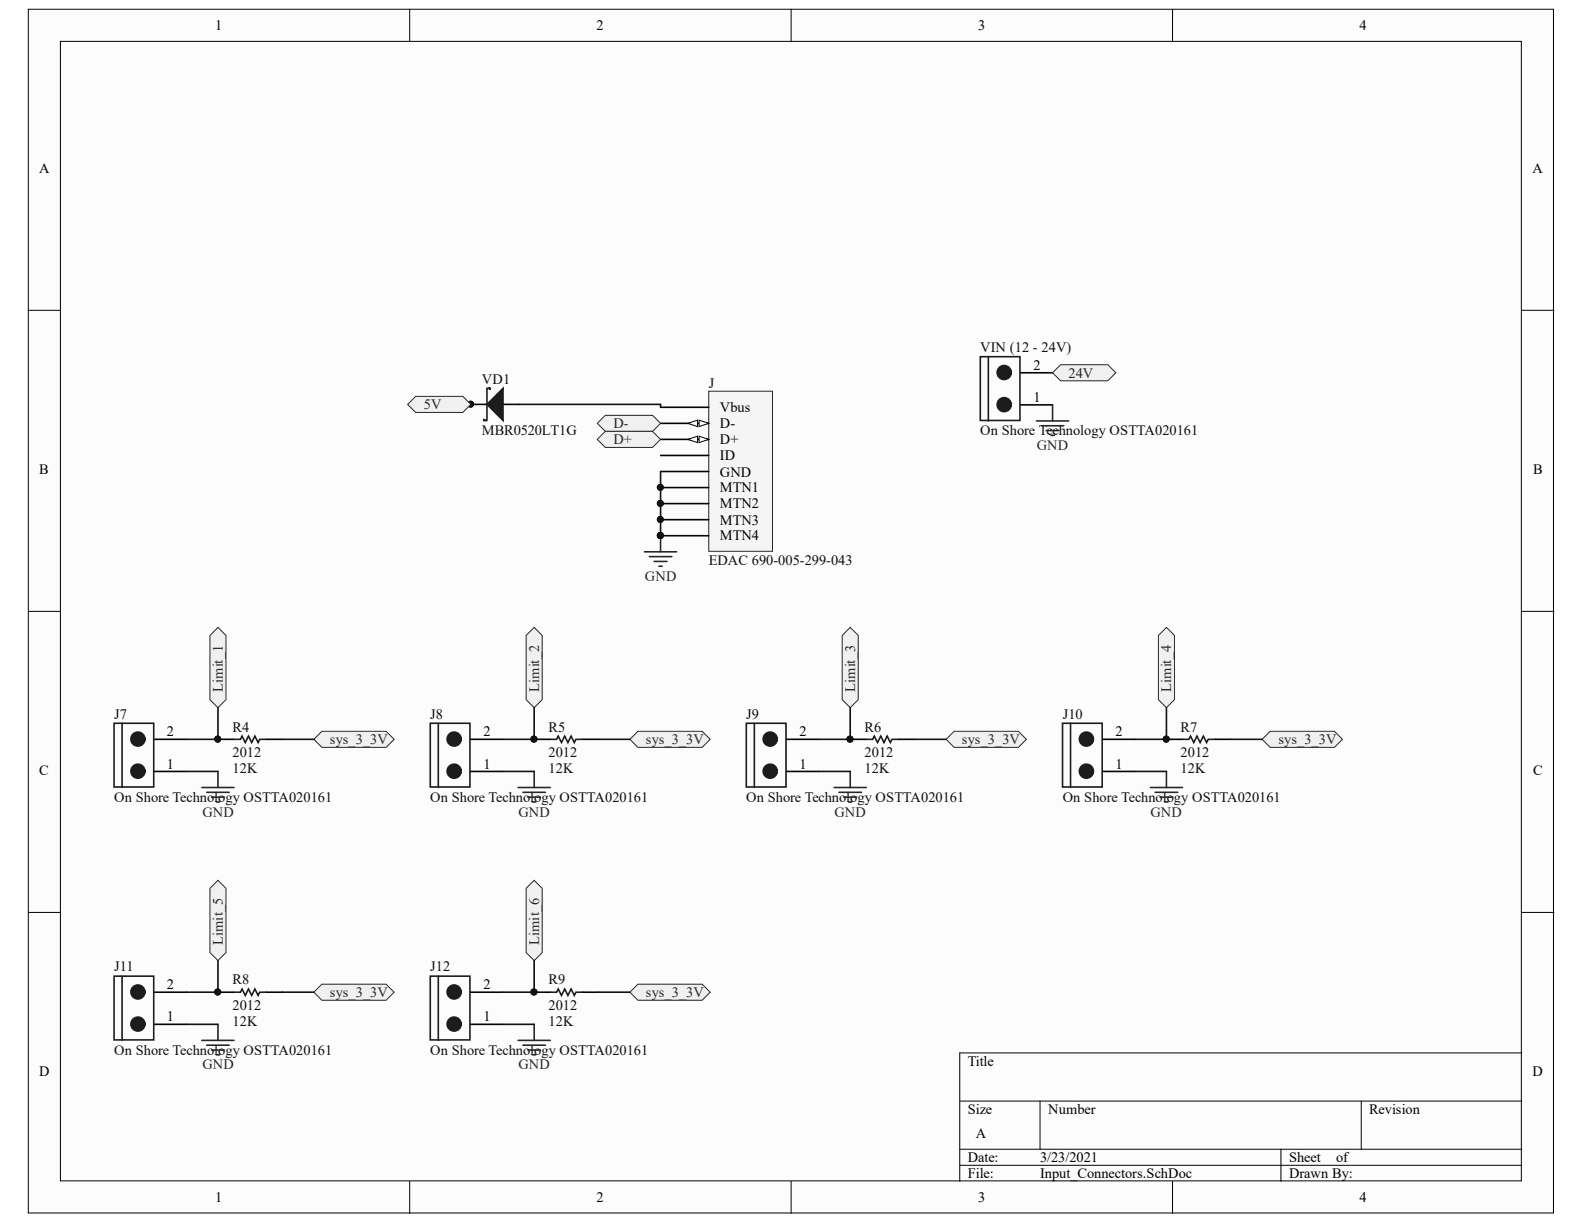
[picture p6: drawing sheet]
<svg xmlns="http://www.w3.org/2000/svg" width="279mm" height="216mm" viewBox="0 0 279 216" stroke-linecap="round" stroke-linejoin="round" font-family="sans-serif">
<defs><g id="words">
<g font-size="2.5">
<text x="38" y="5.3">1</text>
<text x="105.2" y="5.3">2</text>
<text x="172.6" y="5.3">3</text>
<text x="239.8" y="5.3">4</text>
<text x="6.9" y="30.5">A</text>
<text x="270.3" y="30.5">A</text>
<text x="182.3" y="65.2">2</text>
<text x="182.3" y="70.9">1</text>
<text x="127" y="72.7">Vbus</text>
<text x="127" y="75.5">D-</text>
<text x="6.9" y="83.6">B</text>
<text x="127" y="78.4">D+</text>
<text x="127" y="81.2">ID</text>
<text x="270.4" y="83.6">B</text>
<text x="127" y="84.1">GND</text>
<text x="127" y="86.9">MTN1</text>
<text x="127" y="89.6">MTN2</text>
<text x="127" y="95.3">MTN4</text>
<text x="127" y="92.5">MTN3</text>
<text x="29.4" y="129.9">2</text>
<text x="85.3" y="129.9">2</text>
<text x="141" y="129.9">2</text>
<text x="196.7" y="129.9">2</text>
<text x="6.9" y="136.7">C</text>
<text x="29.4" y="135.6">1</text>
<text x="85.3" y="135.6">1</text>
<text x="141" y="135.6">1</text>
<text x="196.7" y="135.6">1</text>
<text x="270.4" y="136.7">C</text>
<text x="29.4" y="174.5">2</text>
<text x="85.3" y="174.5">2</text>
<text x="29.4" y="180.1">1</text>
<text x="85.3" y="180.1">1</text>
<text x="6.9" y="189.8">D</text>
<text x="170.7" y="188">Title</text>
<text x="270.3" y="189.8">D</text>
<text x="170.7" y="196.5">Size</text>
<text x="184.9" y="196.5">Number</text>
<text x="241.5" y="196.5">Revision</text>
<text x="172.1" y="200.8">A</text>
<text x="170.7" y="205">Date:</text>
<text x="170.7" y="207.8">File:</text>
<text x="183.5" y="205">3/23/2021</text>
<text x="183.5" y="207.8">Input_Connectors.SchDoc</text>
<text x="227.4" y="205">Sheet</text>
<text x="227.4" y="207.8">Drawn By:</text>
<text x="235.7" y="205">of</text>
<text x="38" y="212.1">1</text>
<text x="105.2" y="212.1">2</text>
<text x="172.6" y="212.1">3</text>
<text x="239.8" y="212.1">4</text>
</g>
<g font-size="2.5" fill="#0e0e0e">
<text x="172.9" y="62.1">VIN (12 - 24V)</text>
<text x="85" y="67.7">VD1</text>
<text x="125" y="68.4">J</text>
<text x="85" y="76.7">MBR0520LT1G</text>
<text x="172.9" y="76.8">On Shore Technology OSTTA020161</text>
<text x="125" y="99.6">EDAC 690-005-299-043</text>
<text x="20.1" y="126.8">J7</text>
<text x="41" y="129.1">R4</text>
<text x="75.9" y="126.8">J8</text>
<text x="96.8" y="129.1">R5</text>
<text x="131.6" y="126.8">J9</text>
<text x="152.5" y="129.1">R6</text>
<text x="187.4" y="126.8">J10</text>
<text x="208.3" y="129.1">R7</text>
<text x="41" y="133.5">2012</text>
<text x="41" y="136.4">12K</text>
<text x="96.8" y="133.5">2012</text>
<text x="96.8" y="136.4">12K</text>
<text x="152.5" y="133.5">2012</text>
<text x="152.5" y="136.4">12K</text>
<text x="208.3" y="133.5">2012</text>
<text x="208.3" y="136.4">12K</text>
<text x="20.1" y="141.5">On Shore Technology OSTTA020161</text>
<text x="75.9" y="141.5">On Shore Technology OSTTA020161</text>
<text x="131.6" y="141.5">On Shore Technology OSTTA020161</text>
<text x="187.4" y="141.5">On Shore Technology OSTTA020161</text>
<text x="20.1" y="171.3">J11</text>
<text x="41" y="173.6">R8</text>
<text x="75.9" y="171.3">J12</text>
<text x="96.8" y="173.6">R9</text>
<text x="41" y="178.2">2012</text>
<text x="96.8" y="178.2">2012</text>
<text x="41" y="181">12K</text>
<text x="96.8" y="181">12K</text>
<text x="20.1" y="186.1">On Shore Technology OSTTA020161</text>
<text x="75.9" y="186.1">On Shore Technology OSTTA020161</text>
</g>
<g font-size="2.5" fill="#262626">
<text x="188.5" y="66.6">24V</text>
<text x="74.8" y="72.1">5V</text>
<text x="108.2" y="75.5">D-</text>
<text x="108.2" y="78.4">D+</text>
<text x="182.9" y="79.3">GND</text>
<text x="113.8" y="102.4">GND</text>
<text x="39.3" y="122" transform="rotate(-90 39.3 122)">Limit_1</text>
<text x="95.1" y="122" transform="rotate(-90 95.1 122)">Limit_2</text>
<text x="150.8" y="122" transform="rotate(-90 150.8 122)">Limit_3</text>
<text x="206.6" y="122" transform="rotate(-90 206.6 122)">Limit_4</text>
<text x="58.2" y="131.3">sys_3_3V</text>
<text x="113.9" y="131.3">sys_3_3V</text>
<text x="169.7" y="131.3">sys_3_3V</text>
<text x="225.5" y="131.3">sys_3_3V</text>
<text x="35.7" y="144">GND</text>
<text x="91.4" y="144">GND</text>
<text x="147.2" y="144">GND</text>
<text x="202.9" y="144">GND</text>
<text x="39.3" y="166.6" transform="rotate(-90 39.3 166.6)">Limit_5</text>
<text x="95.1" y="166.6" transform="rotate(-90 95.1 166.6)">Limit_6</text>
<text x="58.2" y="175.9">sys_3_3V</text>
<text x="113.9" y="175.9">sys_3_3V</text>
<text x="35.7" y="188.6">GND</text>
<text x="91.4" y="188.6">GND</text>
</g>
</g></defs>
<g fill="#fcfcfc" stroke="#000" stroke-width=".18">
<path d="M5 1.6h269v212.4h-269z"/>
<path d="M10.7 7.3h257.6v201h-257.6z"/>
</g>
<g fill="none" stroke="#000" stroke-width=".18">
<path d="M72.3 1.6v5.7M139.5 1.6v5.7M206.8 1.6v5.7M5 54.7h5.7M268.4 54.7h5.7M5 107.8h5.7M268.4 107.8h5.7M5 160.9h5.7M268.4 160.9h5.7M169.3 194.2h99.1M183.5 194.2v8.5M240.1 194.2v8.5"/>
<path d="M268.4 185.7h-99.1v22.7M72.3 208.4v5.6M139.5 208.4v5.6M169.3 202.7h99.1M169.3 205.5h99.1M206.8 208.4v5.6M225.9 202.7v5.7"/>
</g>
<path d="M125 69h11.3v28.2h-11.3z" fill="#f5f5f5" stroke="#262626" stroke-width=".18"/>
<path d="M116.5 71.8h8.5M116.5 74.7h8.5" fill="none" stroke="#000" stroke-width=".28"/>
<g fill="#fcfcfc" stroke="#000" stroke-width=".18">
<path d="M123.3 74.1l1.7 .6-1.7 .5z"/>
<path d="M121.3 74.7l1.7-.6v1.1z"/>
</g>
<path d="M116.5 77.5h8.5" fill="none" stroke="#000" stroke-width=".28"/>
<g fill="#fcfcfc" stroke="#000" stroke-width=".18">
<path d="M123.3 76.9l1.7 .6-1.7 .6z"/>
<path d="M121.3 77.5l1.7-.6v1.2z"/>
</g>
<path d="M116.5 80.3h8.5M116.5 83.2h8.5M116.5 86h8.5M116.5 88.8h8.5M116.5 94.5h8.5M116.5 91.7h8.5" fill="none" stroke="#000" stroke-width=".28"/>
<g fill="#0e0e0e" stroke="#0e0e0e" stroke-width=".18">
<circle cx="116.5" cy="86" r=".52"/>
<circle cx="116.5" cy="88.8" r=".52"/>
<circle cx="116.5" cy="94.5" r=".52"/>
<circle cx="116.5" cy="91.6" r=".52"/>
</g>
<path d="M116.5 83.2v11.3" fill="none" stroke="#0e0e0e" stroke-width=".28"/>
<g fill="#f0f0f0" stroke="#262626" stroke-width=".18">
<path d="M105.4 74.7l1.4-1.4h8.3l1.4 1.4-1.4 1.4h-8.3z" fill-rule="evenodd"/>
<path d="M105.4 77.5l1.4-1.4h8.3l1.4 1.4-1.4 1.4h-8.3z" fill-rule="evenodd"/>
</g>
<path d="M27.2 136.1h5.7M27.2 130.4h5.7M38.4 130.4h2.9M46.9 130.4h2.9" fill="none" stroke="#000" stroke-width=".28"/>
<g fill="none" stroke="#1c1c1c" stroke-width="1.4">
<circle cx="24.3" cy="130.4" r=".67"/>
<circle cx="24.3" cy="136" r=".67"/>
</g>
<path d="M20.1 127.6h7v11.2h-7zM21.5 127.6v11.3M41.3 130.4h1.1l.3-.6 .6 1.2 .5-1.2 .6 1.2 .6-1.2 .5 1.2 .3-.6h1.1" fill="none" stroke="#1c1c1c" stroke-width=".28"/>
<circle cx="38.4" cy="130.4" r=".52" fill="#0e0e0e" stroke="#0e0e0e" stroke-width=".18"/>
<path d="M55.4 130.4l1.4-1.4h11.3l1.4 1.4-1.4 1.4h-11.3z" fill-rule="evenodd" fill="#f0f0f0" stroke="#262626" stroke-width=".18"/>
<path d="M35.6 138.9h5.7M36.5 139.8h3.9M38.4 136.1v2.8M37.3 140.6h2.3M38.2 141.5h.5" fill="none" stroke="#262626" stroke-width=".28"/>
<path d="M32.9 136.1h5.5M49.8 130.4h5.6" fill="none" stroke="#0e0e0e" stroke-width=".28"/>
<path d="M37 112.1l1.4-1.4 1.5 1.4v11.3l-1.5 1.4-1.4-1.4z" fill-rule="evenodd" fill="#f0f0f0" stroke="#262626" stroke-width=".18"/>
<path d="M38.4 124.8v5.6h-5.5" fill="none" stroke="#0e0e0e" stroke-width=".28"/>
<g fill="#0e0e0e" stroke="#0e0e0e" stroke-width=".18">
<circle cx="38.4" cy="130.4" r=".52"/>
<circle cx="94.2" cy="130.4" r=".52"/>
</g>
<path d="M83 136.1h5.6M83 130.4h5.6M94.2 130.4h2.9M102.7 130.4h2.9" fill="none" stroke="#000" stroke-width=".28"/>
<g fill="none" stroke="#1c1c1c" stroke-width="1.4">
<circle cx="80.1" cy="130.4" r=".67"/>
<circle cx="80.1" cy="136" r=".67"/>
</g>
<path d="M75.9 127.6h7v11.2h-7zM77.3 127.6v11.3M97.1 130.4h1.1l.3-.6 .5 1.2 .6-1.2 .6 1.2 .5-1.2 .6 1.2 .3-.6h1.1" fill="none" stroke="#1c1c1c" stroke-width=".28"/>
<path d="M111.1 130.4l1.4-1.4h11.4l1.4 1.4-1.4 1.4h-11.4z" fill-rule="evenodd" fill="#f0f0f0" stroke="#262626" stroke-width=".18"/>
<path d="M91.4 138.9h5.7M92.2 139.8h4M94.2 136.1v2.8M93.1 140.6h2.3M93.9 141.5h.6" fill="none" stroke="#262626" stroke-width=".28"/>
<path d="M88.6 136.1h5.6M105.6 130.4h5.5" fill="none" stroke="#0e0e0e" stroke-width=".28"/>
<path d="M92.8 112.1l1.4-1.4 1.4 1.4v11.3l-1.4 1.4-1.4-1.4z" fill-rule="evenodd" fill="#f0f0f0" stroke="#262626" stroke-width=".18"/>
<path d="M94.2 124.8v5.6h-5.6" fill="none" stroke="#0e0e0e" stroke-width=".28"/>
<g fill="#0e0e0e" stroke="#0e0e0e" stroke-width=".18">
<circle cx="94.2" cy="130.4" r=".52"/>
<circle cx="149.9" cy="130.4" r=".52"/>
</g>
<path d="M138.7 136.1h5.7M138.7 130.4h5.7M150 130.4h2.8M158.5 130.4h2.8" fill="none" stroke="#000" stroke-width=".28"/>
<g fill="none" stroke="#1c1c1c" stroke-width="1.4">
<circle cx="135.8" cy="130.4" r=".67"/>
<circle cx="135.8" cy="136" r=".67"/>
</g>
<path d="M131.6 127.6h7v11.2h-7zM133.1 127.6v11.3M152.8 130.4h1.1l.3-.6 .6 1.2 .6-1.2 .5 1.2 .6-1.2 .6 1.2 .2-.6h1.2" fill="none" stroke="#1c1c1c" stroke-width=".28"/>
<path d="M166.9 130.4l1.4-1.4h11.3l1.4 1.4-1.4 1.4h-11.3z" fill-rule="evenodd" fill="#f0f0f0" stroke="#262626" stroke-width=".18"/>
<path d="M147.1 138.9h5.7M148 139.8h4M150 136.1v2.8M148.8 140.6h2.3M149.7 141.5h.6" fill="none" stroke="#262626" stroke-width=".28"/>
<path d="M144.4 136.1h5.6M161.3 130.4h5.6" fill="none" stroke="#0e0e0e" stroke-width=".28"/>
<path d="M148.6 112.1l1.4-1.4 1.4 1.4v11.3l-1.4 1.4-1.4-1.4z" fill-rule="evenodd" fill="#f0f0f0" stroke="#262626" stroke-width=".18"/>
<path d="M150 124.8v5.6h-5.6" fill="none" stroke="#0e0e0e" stroke-width=".28"/>
<g fill="#0e0e0e" stroke="#0e0e0e" stroke-width=".18">
<circle cx="149.9" cy="130.4" r=".52"/>
<circle cx="205.7" cy="130.4" r=".52"/>
</g>
<path d="M194.5 136.1h5.7M194.5 130.4h5.7M205.7 130.4h2.9M214.2 130.4h2.9" fill="none" stroke="#000" stroke-width=".28"/>
<g fill="none" stroke="#1c1c1c" stroke-width="1.4">
<circle cx="191.6" cy="130.4" r=".67"/>
<circle cx="191.6" cy="136" r=".67"/>
</g>
<path d="M187.4 127.6h7v11.2h-7zM188.8 127.6v11.3M208.6 130.4h1.1l.3-.6 .6 1.2 .5-1.2 .6 1.2 .6-1.2 .5 1.2 .3-.6h1.1" fill="none" stroke="#1c1c1c" stroke-width=".28"/>
<path d="M222.6 130.4l1.4-1.4h11.4l1.4 1.4-1.4 1.4h-11.4z" fill-rule="evenodd" fill="#f0f0f0" stroke="#262626" stroke-width=".18"/>
<path d="M202.9 138.9h5.7M203.8 139.8h3.9M205.7 136.1v2.8M204.6 140.6h2.3M205.5 141.5h.5" fill="none" stroke="#262626" stroke-width=".28"/>
<path d="M200.2 136.1h5.5M217.1 130.4h5.5" fill="none" stroke="#0e0e0e" stroke-width=".28"/>
<path d="M204.3 112.1l1.4-1.4 1.5 1.4v11.3l-1.5 1.4-1.4-1.4z" fill-rule="evenodd" fill="#f0f0f0" stroke="#262626" stroke-width=".18"/>
<path d="M205.7 124.8v5.6h-5.5" fill="none" stroke="#0e0e0e" stroke-width=".28"/>
<g fill="#0e0e0e" stroke="#0e0e0e" stroke-width=".18">
<circle cx="205.7" cy="130.4" r=".52"/>
<circle cx="38.4" cy="175" r=".52"/>
</g>
<path d="M27.2 175h5.7M38.4 175h2.9M46.9 175h2.9M27.2 180.7h5.7" fill="none" stroke="#000" stroke-width=".28"/>
<g fill="none" stroke="#1c1c1c" stroke-width="1.4">
<circle cx="24.3" cy="175" r=".67"/>
<circle cx="24.3" cy="180.6" r=".67"/>
</g>
<path d="M20.1 172.2h7v11.2h-7zM21.5 172.2v11.3M41.3 175h1.1l.3-.6 .6 1.2 .5-1.2 .6 1.2 .6-1.2 .5 1.2 .3-.6h1.1" fill="none" stroke="#1c1c1c" stroke-width=".28"/>
<path d="M55.4 175l1.4-1.4h11.3l1.4 1.4-1.4 1.4h-11.3z" fill-rule="evenodd" fill="#f0f0f0" stroke="#262626" stroke-width=".18"/>
<path d="M35.6 183.5h5.7M36.5 184.4h3.9M37.3 185.2h2.3M38.2 186.1h.5M38.4 180.7v2.8" fill="none" stroke="#262626" stroke-width=".28"/>
<path d="M49.8 175h5.6M32.9 180.7h5.5" fill="none" stroke="#0e0e0e" stroke-width=".28"/>
<path d="M37 156.7l1.4-1.4 1.5 1.4v11.3l-1.5 1.4-1.4-1.4z" fill-rule="evenodd" fill="#f0f0f0" stroke="#262626" stroke-width=".18"/>
<path d="M38.4 169.4v5.6h-5.5" fill="none" stroke="#0e0e0e" stroke-width=".28"/>
<g fill="#0e0e0e" stroke="#0e0e0e" stroke-width=".18">
<circle cx="38.4" cy="175" r=".52"/>
<circle cx="94.2" cy="175" r=".52"/>
</g>
<path d="M83 175h5.6M94.2 175h2.9M102.7 175h2.9M83 180.7h5.6" fill="none" stroke="#000" stroke-width=".28"/>
<g fill="none" stroke="#1c1c1c" stroke-width="1.4">
<circle cx="80.1" cy="175" r=".67"/>
<circle cx="80.1" cy="180.6" r=".67"/>
</g>
<path d="M75.9 172.2h7v11.2h-7zM77.3 172.2v11.3M97.1 175h1.1l.3-.6 .5 1.2 .6-1.2 .6 1.2 .5-1.2 .6 1.2 .3-.6h1.1" fill="none" stroke="#1c1c1c" stroke-width=".28"/>
<path d="M111.1 175l1.4-1.4h11.4l1.4 1.4-1.4 1.4h-11.4z" fill-rule="evenodd" fill="#f0f0f0" stroke="#262626" stroke-width=".18"/>
<path d="M91.4 183.5h5.7M92.2 184.4h4M93.1 185.2h2.3M93.9 186.1h.6M94.2 180.7v2.8" fill="none" stroke="#262626" stroke-width=".28"/>
<path d="M105.6 175h5.5M88.6 180.7h5.6" fill="none" stroke="#0e0e0e" stroke-width=".28"/>
<path d="M92.8 156.7l1.4-1.4 1.4 1.4v11.3l-1.4 1.4-1.4-1.4z" fill-rule="evenodd" fill="#f0f0f0" stroke="#262626" stroke-width=".18"/>
<path d="M91.6 71.3h24.9v.5M94.2 169.4v5.6h-5.6" fill="none" stroke="#0e0e0e" stroke-width=".28"/>
<g fill="#0e0e0e" stroke="#0e0e0e" stroke-width=".18">
<circle cx="94.2" cy="175" r=".52"/>
<circle cx="116.5" cy="94.5" r=".52"/>
<circle cx="83" cy="71.3" r=".52"/>
</g>
<path d="M113.7 97.3h5.6M114.5 98.2h4M115.4 99h2.2M116.2 99.9h.6M116.5 94.5v2.8" fill="none" stroke="#262626" stroke-width=".28"/>
<path d="M83.1 71.3h2.8M88.7 71.3h2.9" fill="none" stroke="#000" stroke-width=".28"/>
<path d="M85.9 71.3l2.8-2.8v5.7z" fill="#1c1c1c" stroke="#1c1c1c" stroke-width=".28"/>
<path d="M85.3 74.2h.6h-.3M85.3 74.2v-.3v.3M86.2 68.5h.3h-.6v5.7M86.5 68.5v.3v-.3" fill="none" stroke="#1c1c1c" stroke-width=".28"/>
<path d="M71.9 71.3l1.4-1.4h8.3l1.5 1.4-1.5 1.4h-8.3z" fill-rule="evenodd" fill="#f0f0f0" stroke="#262626" stroke-width=".18"/>
<path d="M180 71.4h5.7M180 65.8h5.7" fill="none" stroke="#000" stroke-width=".28"/>
<g fill="none" stroke="#1c1c1c" stroke-width="1.4">
<circle cx="177.1" cy="71.4" r=".67"/>
<circle cx="177.1" cy="65.7" r=".67"/>
</g>
<path d="M172.9 62.9h7v11.3h-7zM174.3 62.9v11.3" fill="none" stroke="#1c1c1c" stroke-width=".28"/>
<path d="M182.8 74.2h5.7M183.7 75.1h3.9M184.5 75.9h2.3M185.4 76.8h.5M185.7 71.4v2.8" fill="none" stroke="#262626" stroke-width=".28"/>
<path d="M185.7 65.8l1.4-1.5h8.3l1.4 1.5-1.4 1.4h-8.3z" fill-rule="evenodd" fill="#f0f0f0" stroke="#262626" stroke-width=".18"/>
<use href="#words"/>
</svg>
